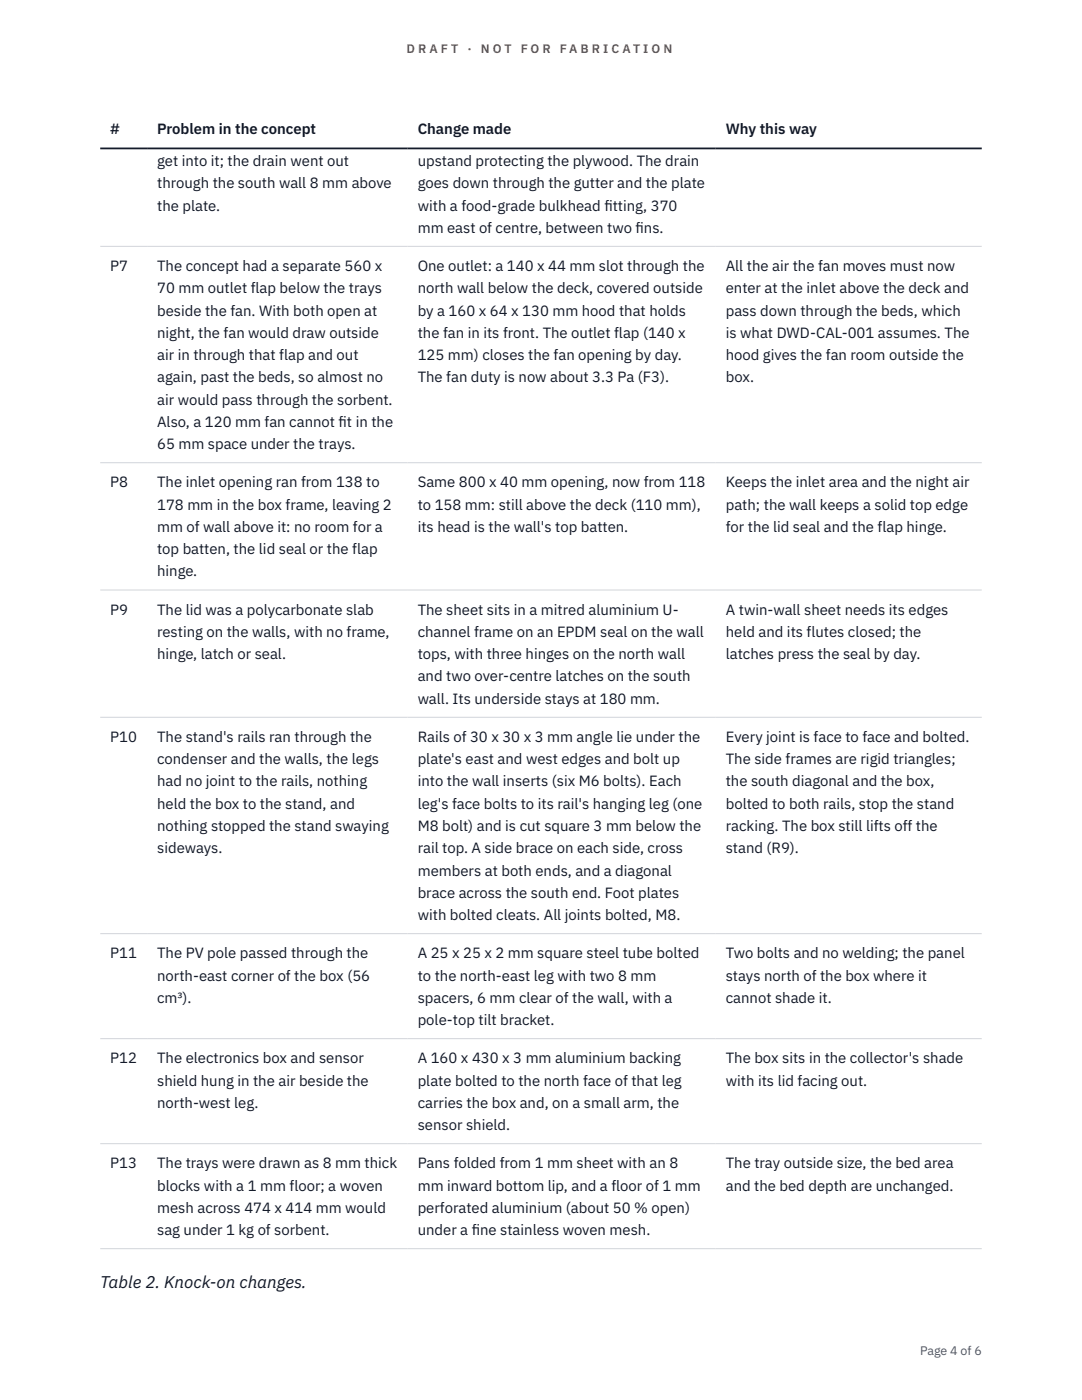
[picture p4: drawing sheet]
<svg xmlns="http://www.w3.org/2000/svg" width="216mm" height="279mm" viewBox="0 0 216 279" stroke-linecap="round" stroke-linejoin="round" font-family="sans-serif">
<defs><g id="words">
<text font-size="3.4" fill="#111827" x="20" y="257.1">Table 2. Knock-on changes.</text>
<g font-size="3" fill="#111827">
<text x="22" y="26.8">#</text>
<text x="31.4" y="26.8">Problem in the concept</text>
<text x="83.3" y="26.8">Change made</text>
<text x="144.8" y="26.8">Why this way</text>
<text x="31.4" y="33.1">get into it; the drain went out</text>
<text x="83.3" y="33.1">upstand protecting the plywood. The drain</text>
<text x="31.4" y="37.6">through the south wall 8 mm above</text>
<text x="83.3" y="37.6">goes down through the gutter and the plate</text>
<text x="31.4" y="42">the plate.</text>
<text x="83.3" y="42">with a food-grade bulkhead f</text>
<text x="83.3" y="46.5">mm east of centre, between two f</text>
<text x="120.6" y="42">itting, 370</text>
<text x="126.8" y="46.5">ins.</text>
<text x="22" y="54.1">P7</text>
<text x="31.4" y="54.1">The concept had a separate 560 x</text>
<text x="31.4" y="58.5">70 mm outlet flap below the trays</text>
<text x="83.3" y="54.1">One outlet: a 140 x 44 mm slot through the</text>
<text x="83.3" y="58.5">north wall below the deck, covered outside</text>
<text x="144.8" y="54.1">All the air the fan moves must now</text>
<text x="144.8" y="58.5">enter at the inlet above the deck and</text>
<text x="31.4" y="63">beside the fan. With both open at</text>
<text x="83.3" y="63">by a 160 x 64 x 130 mm hood that holds</text>
<text x="144.8" y="63">pass down through the beds, which</text>
<text x="31.4" y="67.4">night, the fan would draw outside</text>
<text x="31.4" y="71.9">air in through that flap and out</text>
<text x="83.3" y="67.4">the fan in its front. The outlet flap (140 x</text>
<text x="83.3" y="71.9">125 mm) closes the fan opening by day.</text>
<text x="144.8" y="67.4">is what DWD-CAL-001 assumes. The</text>
<text x="144.8" y="71.9">hood gives the fan room outside the</text>
<text x="31.4" y="76.3">again, past the beds, so almost no</text>
<text x="83.3" y="76.3">The fan duty is now about 3.3 Pa (F3).</text>
<text x="144.8" y="76.3">box.</text>
<text x="31.4" y="80.8">air would pass through the sorbent.</text>
<text x="31.4" y="85.2">Also, a 120 mm fan cannot f</text>
<text x="31.4" y="89.6">65 mm space under the trays.</text>
<text x="67.6" y="85.2">it in the</text>
<text x="22" y="97.3">P8</text>
<text x="31.4" y="97.3">The inlet opening ran from 138 to</text>
<text x="31.4" y="101.7">178 mm in the box frame, leaving 2</text>
<text x="83.3" y="97.3">Same 800 x 40 mm opening, now from 118</text>
<text x="83.3" y="101.7">to 158 mm: still above the deck (110 mm),</text>
<text x="144.8" y="97.3">Keeps the inlet area and the night air</text>
<text x="144.8" y="101.7">path; the wall keeps a solid top edge</text>
<text x="31.4" y="106.2">mm of wall above it: no room for a</text>
<text x="83.3" y="106.2">its head is the wall's top batten.</text>
<text x="144.8" y="106.2">for the lid seal and the flap hinge.</text>
<text x="31.4" y="110.6">top batten, the lid seal or the flap</text>
<text x="31.4" y="115">hinge.</text>
<text x="22" y="122.7">P9</text>
<text x="31.4" y="122.7">The lid was a polycarbonate slab</text>
<text x="83.3" y="122.7">The sheet sits in a mitred aluminium U-</text>
<text x="144.8" y="122.7">A twin-wall sheet needs its edges</text>
<text x="31.4" y="127.1">resting on the walls, with no frame,</text>
<text x="31.4" y="131.6">hinge, latch or seal.</text>
<text x="83.3" y="127.1">channel frame on an EPDM seal on the wall</text>
<text x="83.3" y="131.6">tops, with three hinges on the north wall</text>
<text x="144.8" y="127.1">held and its flutes closed; the</text>
<text x="144.8" y="131.6">latches press the seal by day.</text>
<text x="83.3" y="136">and two over-centre latches on the south</text>
<text x="83.3" y="140.5">wall. Its underside stays at 180 mm.</text>
<text x="22" y="148.1">P10</text>
<text x="31.4" y="148.1">The stand's rails ran through the</text>
<text x="83.3" y="148.1">Rails of 30 x 30 x 3 mm angle lie under the</text>
<text x="144.8" y="148.1">Every joint is face to face and bolted.</text>
<text x="31.4" y="152.5">condenser and the walls, the legs</text>
<text x="83.3" y="152.5">plate's east and west edges and bolt up</text>
<text x="144.8" y="152.5">The side frames are rigid triangles;</text>
<text x="31.4" y="157">had no joint to the rails, nothing</text>
<text x="31.4" y="161.4">held the box to the stand, and</text>
<text x="83.3" y="157">into the wall inserts (six M6 bolts). Each</text>
<text x="83.3" y="161.4">leg's face bolts to its rail's hanging leg (one</text>
<text x="144.8" y="157">the south diagonal and the box,</text>
<text x="144.8" y="161.4">bolted to both rails, stop the stand</text>
<text x="31.4" y="165.9">nothing stopped the stand swaying</text>
<text x="83.3" y="165.9">M8 bolt) and is cut square 3 mm below the</text>
<text x="144.8" y="165.9">racking. The box still lifts off the</text>
<text x="31.4" y="170.3">sideways.</text>
<text x="83.3" y="170.3">rail top. A side brace on each side, cross</text>
<text x="144.8" y="170.3">stand (R9).</text>
<text x="83.3" y="174.7">members at both ends, and a diagonal</text>
<text x="83.3" y="179.2">brace across the south end. Foot plates</text>
<text x="83.3" y="183.6">with bolted cleats. All joints bolted, M8.</text>
<text x="22" y="191.3">P11</text>
<text x="31.4" y="191.3">The PV pole passed through the</text>
<text x="83.3" y="191.3">A 25 x 25 x 2 mm square steel tube bolted</text>
<text x="144.8" y="191.3">Two bolts and no welding; the panel</text>
<text x="31.4" y="195.7">north-east corner of the box (56</text>
<text x="83.3" y="195.7">to the north-east leg with two 8 mm</text>
<text x="144.8" y="195.7">stays north of the box where it</text>
<text x="31.4" y="200.1">cm³).</text>
<text x="83.3" y="200.1">spacers, 6 mm clear of the wall, with a</text>
<text x="144.8" y="200.1">cannot shade it.</text>
<text x="83.3" y="204.6">pole-top tilt bracket.</text>
<text x="22" y="212.2">P12</text>
<text x="31.4" y="212.2">The electronics box and sensor</text>
<text x="83.3" y="212.2">A 160 x 430 x 3 mm aluminium backing</text>
<text x="144.8" y="212.2">The box sits in the collector's shade</text>
<text x="31.4" y="216.7">shield hung in the air beside the</text>
<text x="31.4" y="221.1">north-west leg.</text>
<text x="83.3" y="216.7">plate bolted to the north face of that leg</text>
<text x="83.3" y="221.1">carries the box and, on a small arm, the</text>
<text x="144.8" y="216.7">with its lid facing out.</text>
<text x="83.3" y="225.5">sensor shield.</text>
<text x="22" y="233.2">P13</text>
<text x="31.4" y="233.2">The trays were drawn as 8 mm thick</text>
<text x="83.3" y="233.2">Pans folded from 1 mm sheet with an 8</text>
<text x="144.8" y="233.2">The tray outside size, the bed area</text>
<text x="31.4" y="237.6">blocks with a 1 mm floor; a woven</text>
<text x="83.3" y="237.6">mm inward bottom lip, and a floor of 1 mm</text>
<text x="144.8" y="237.6">and the bed depth are unchanged.</text>
<text x="31.4" y="242.1">mesh across 474 x 414 mm would</text>
<text x="83.3" y="242.1">perforated aluminium (about 50 % open)</text>
<text x="31.4" y="246.5">sag under 1 kg of sorbent.</text>
<text x="83.3" y="246.5">under a f</text>
<text x="94.1" y="246.5">ine stainless woven mesh.</text>
</g>
<g font-size="2.5" fill="#b45309">
<text x="81.1" y="10.5">D R A F T</text>
<text x="93.3" y="10.5">·</text>
<text x="95.9" y="10.5">N O T</text>
<text x="103.9" y="10.5">F O R</text>
<text x="111.7" y="10.5">F A B R I C A T I O N</text>
</g>
<text font-size="2.5" fill="#4b5563" x="183.6" y="270.3">Page 4 of 6</text>
</g></defs>
<path d="M20 49.2h175.9M20 92.3h175.9M20 117.7h175.9M20 143.2h175.9M20 186.3h175.9M20 207.3h175.9M20 228.2h175.9M20 249.2h175.9" fill="none" stroke="#d1d5db" stroke-width=".2"/>
<path d="M20 29.6h175.9" fill="none" stroke="#111827" stroke-width=".35"/>
<use href="#words"/>
</svg>
